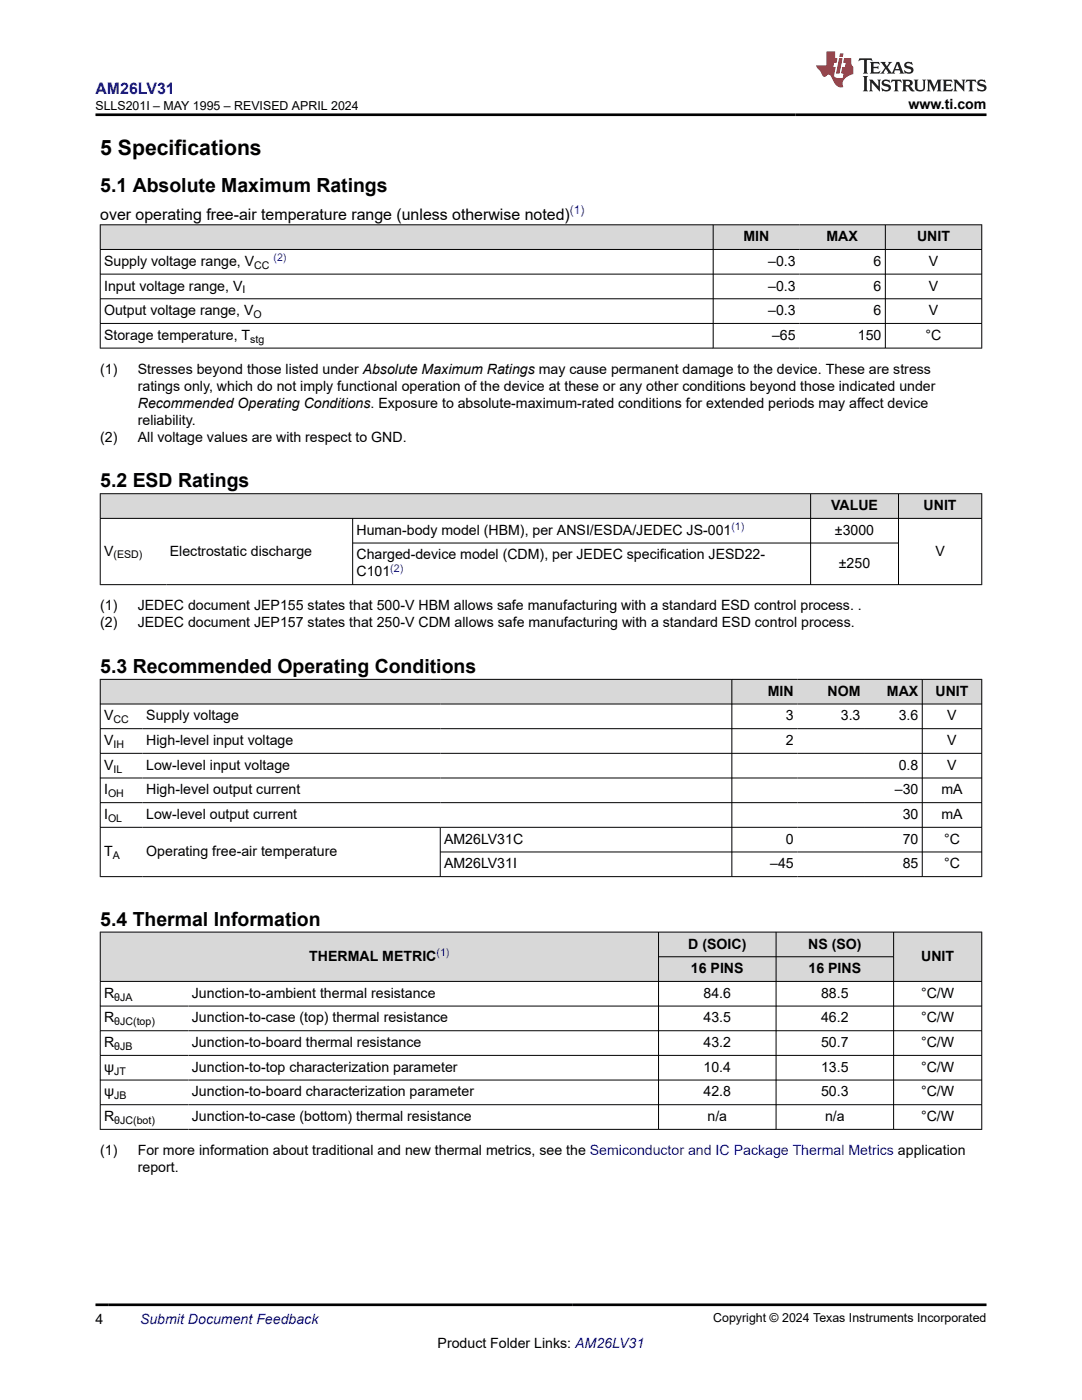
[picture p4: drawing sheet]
<svg xmlns="http://www.w3.org/2000/svg" width="216mm" height="279mm" viewBox="0 0 216 279" stroke-linecap="round" stroke-linejoin="round" font-family="sans-serif">
<defs><g id="words">
<text font-size="4.2" x="20" y="30.9">5 Specifications</text>
<g font-size="3.9">
<text x="20" y="38.4">5.1 Absolute Maximum Ratings</text>
<text x="20" y="97.3">5.2 ESD Ratings</text>
<text x="20" y="134.3">5.3 Recommended Operating Conditions</text>
<text x="20" y="184.7">5.4 Thermal Information</text>
</g>
<text font-size="3.2" fill="#00f" x="19" y="18.7">AM26LV31</text>
<text font-size="3.2" x="20" y="43.8">over operating free-air temperature range (unless otherwise noted)</text>
<g font-size="2.8">
<text x="181.3" y="21.8">www.ti.com</text>
<text x="20.8" y="53.1">Supply voltage range, V</text>
<text x="148.3" y="48.1">MIN</text>
<text x="153.3" y="53.1">–0.3</text>
<text x="164.9" y="48.1">MAX</text>
<text x="174.3" y="53.1">6</text>
<text x="183" y="48.1">UNIT</text>
<text x="185.3" y="53.1">V</text>
<text x="20.8" y="58">Input voltage range, V</text>
<text x="153.3" y="58">–0.3</text>
<text x="174.3" y="58">6</text>
<text x="185.3" y="58">V</text>
<text x="20.8" y="62.9">Output voltage range, V</text>
<text x="153.3" y="62.9">–0.3</text>
<text x="174.3" y="62.9">6</text>
<text x="185.3" y="62.9">V</text>
<text x="20.8" y="67.8">Storage temperature, T</text>
<text x="154.1" y="67.8">–65</text>
<text x="171.2" y="67.8">150</text>
<text x="184.7" y="67.8">°C</text>
<text x="20" y="74.6">(1)</text>
<text x="27.5" y="74.6">Stresses beyond those listed under Absolute Maximum Ratings may cause permanent damage to the device. These are stress</text>
<text x="27.5" y="78">ratings only, which do not imply functional operation of the device at these or any other conditions beyond those indicated under</text>
<text x="27.5" y="81.4">Recommended Operating Conditions. Exposure to absolute-maximum-rated conditions for extended periods may affect device</text>
<text x="20" y="88.2">(2)</text>
<text x="27.5" y="84.8">reliability.</text>
<text x="27.5" y="88.2">All voltage values are with respect to GND.</text>
<text x="165.8" y="101.8">VALUE</text>
<text x="184.3" y="101.8">UNIT</text>
<text x="71.1" y="106.7">Human-body model (HBM), per ANSI/ESDA/JEDEC JS-001</text>
<text x="166.6" y="106.7">±3000</text>
<text x="20.8" y="110.9">V</text>
<text x="33.9" y="110.9">Electrostatic discharge</text>
<text x="71.1" y="111.6">Charged-device model (CDM), per JEDEC specification JESD22-</text>
<text x="167.4" y="113.3">±250</text>
<text x="186.7" y="110.9">V</text>
<text x="71.1" y="115">C101</text>
<text x="20" y="121.8">(1)</text>
<text x="20" y="125.2">(2)</text>
<text x="27.5" y="121.8">JEDEC document JEP155 states that 500-V HBM allows safe manufacturing with a standard ESD control process. .</text>
<text x="27.5" y="125.2">JEDEC document JEP157 states that 250-V CDM allows safe manufacturing with a standard ESD control process.</text>
<text x="20.8" y="143.8">V</text>
<text x="29.2" y="143.8">Supply voltage</text>
<text x="153.2" y="138.9">MIN</text>
<text x="156.8" y="143.8">3</text>
<text x="165.1" y="138.9">NOM</text>
<text x="167.8" y="143.8">3.3</text>
<text x="177" y="138.9">MAX</text>
<text x="179.3" y="143.8">3.6</text>
<text x="186.7" y="138.9">UNIT</text>
<text x="189" y="143.8">V</text>
<text x="20.8" y="148.7">V</text>
<text x="29.2" y="148.7">High-level input voltage</text>
<text x="156.8" y="148.7">2</text>
<text x="189" y="148.7">V</text>
<text x="20.8" y="153.6">V</text>
<text x="29.2" y="153.6">Low-level input voltage</text>
<text x="179.3" y="153.6">0.8</text>
<text x="189" y="153.6">V</text>
<text x="20.8" y="158.5">I</text>
<text x="29.2" y="158.5">High-level output current</text>
<text x="178.6" y="158.5">–30</text>
<text x="187.8" y="158.5">mA</text>
<text x="20.8" y="163.5">I</text>
<text x="29.2" y="163.5">Low-level output current</text>
<text x="180.1" y="163.5">30</text>
<text x="187.8" y="163.5">mA</text>
<text x="20.8" y="170.8">T</text>
<text x="29.2" y="170.8">Operating free-air temperature</text>
<text x="88.6" y="168.4">AM26LV31C</text>
<text x="88.6" y="173.3">AM26LV31I</text>
<text x="153.7" y="173.3">–45</text>
<text x="156.8" y="168.4">0</text>
<text x="180.1" y="168.4">70</text>
<text x="180.1" y="173.3">85</text>
<text x="188.4" y="168.4">°C</text>
<text x="188.4" y="173.3">°C</text>
<text x="61.7" y="191.8">THERMAL METRIC</text>
<text x="137.3" y="189.3">D (SOIC)</text>
<text x="161.3" y="189.3">NS (SO)</text>
<text x="183.8" y="191.8">UNIT</text>
<text x="137.9" y="194.2">16 PINS</text>
<text x="161.3" y="194.2">16 PINS</text>
<text x="20.8" y="199.1">R</text>
<text x="38.3" y="199.1">Junction-to-ambient thermal resistance</text>
<text x="140.4" y="199.1">84.6</text>
<text x="163.8" y="199.1">88.5</text>
<text x="183.8" y="199.1">°C/W</text>
<text x="20.8" y="204.1">R</text>
<text x="20.8" y="209">R</text>
<text x="38.3" y="204.1">Junction-to-case (top) thermal resistance</text>
<text x="38.3" y="209">Junction-to-board thermal resistance</text>
<text x="140.4" y="204.1">43.5</text>
<text x="140.4" y="209">43.2</text>
<text x="163.8" y="204.1">46.2</text>
<text x="163.8" y="209">50.7</text>
<text x="183.8" y="204.1">°C/W</text>
<text x="183.8" y="209">°C/W</text>
<text x="20.8" y="213.9">ψ</text>
<text x="38.3" y="213.9">Junction-to-top characterization parameter</text>
<text x="140.4" y="213.9">10.4</text>
<text x="163.8" y="213.9">13.5</text>
<text x="183.8" y="213.9">°C/W</text>
<text x="20.8" y="218.8">ψ</text>
<text x="38.3" y="218.8">Junction-to-board characterization parameter</text>
<text x="140.4" y="218.8">42.8</text>
<text x="163.8" y="218.8">50.3</text>
<text x="183.8" y="218.8">°C/W</text>
<text x="20.8" y="223.7">R</text>
<text x="38.3" y="223.7">Junction-to-case (bottom) thermal resistance</text>
<text x="141.2" y="223.7">n/a</text>
<text x="164.6" y="223.7">n/a</text>
<text x="183.8" y="223.7">°C/W</text>
<text x="20" y="230.5">(1)</text>
<text x="27.5" y="233.9">report.</text>
<text x="27.5" y="230.5">For more information about traditional and new thermal metrics, see the Semiconductor and IC Package Thermal Metrics application</text>
<text x="19" y="264.2">4</text>
<text x="87.3" y="269">Product Folder Links: AM26LV31</text>
</g>
<text font-size="2.8" fill="#00f" x="27.9" y="264.2">Submit Document Feedback</text>
<g font-size="2.5">
<text x="19" y="21.9">SLLS201I – MAY 1995 – REVISED APRIL 2024</text>
<text x="142.3" y="263.9">Copyright © 2024 Texas Instruments Incorporated</text>
</g>
<text font-size="2.4" fill="#00f" x="113.7" y="42.8">(1)</text>
<g font-size="2.1">
<text x="50.7" y="53.6">CC</text>
<text x="48.4" y="58.5">I</text>
<text x="50.6" y="63.5">O</text>
<text x="49.9" y="68.4">stg</text>
<text x="22.6" y="111.4">(ESD)</text>
<text x="22.6" y="144.3">CC</text>
<text x="22.6" y="149.3">IH</text>
<text x="22.6" y="154.2">IL</text>
<text x="21.6" y="159.1">OH</text>
<text x="21.6" y="164">OL</text>
<text x="22.5" y="171.4">A</text>
<text x="22.8" y="199.7">θJA</text>
<text x="22.8" y="204.6">θJC(top)</text>
<text x="22.8" y="209.5">θJB</text>
<text x="22.8" y="214.5">JT</text>
<text x="22.8" y="219.4">JB</text>
<text x="22.8" y="224.3">θJC(bot)</text>
</g>
<g font-size="2.1" fill="#00f">
<text x="54.6" y="52.1">(2)</text>
<text x="146" y="105.8">(1)</text>
<text x="77.9" y="114.1">(2)</text>
<text x="87.1" y="190.8">(1)</text>
</g>
</g></defs>
<g fill="#d8d8d8">
<path d="M20 44.9h175.9v4.9h-175.9z" fill-rule="evenodd"/>
<path d="M20.1 44.9h122.1v4.8h-122.1z" fill-rule="evenodd"/>
<path d="M142.4 44.9h17.1v4.8h-17.1z" fill-rule="evenodd"/>
<path d="M159.5 44.9h17.1v4.8h-17.1z" fill-rule="evenodd"/>
<path d="M176.7 44.9h19.1v4.8h-19.1z" fill-rule="evenodd"/>
</g>
<path d="M19.9 44.9h176.1M19.9 49.8h176.1M19.9 54.7h176.1M19.9 59.6h176.1M20 44.8v24.7M142.3 44.8v24.7M176.7 44.8v24.7M195.9 44.8v24.7M19.9 64.5h176.1M19.9 69.5h176.1" fill="none" stroke="#000" stroke-width=".2"/>
<g fill="#d8d8d8">
<path d="M20 98.5h175.9v5h-175.9z" fill-rule="evenodd"/>
<path d="M20.1 98.6h141.6v4.8h-141.6z" fill-rule="evenodd"/>
<path d="M161.8 98.6h17.4v4.8h-17.4z" fill-rule="evenodd"/>
<path d="M179.3 98.6h16.5v4.8h-16.5z" fill-rule="evenodd"/>
</g>
<path d="M19.9 98.5h176.1M20 98.5v18.2M161.7 98.5v18.2M179.3 98.5v18.2M195.9 98.5v18.2M19.9 103.5h176.1M19.9 116.7h176.1M70.4 103.5v13.2M70.4 108.4h108.9" fill="none" stroke="#000" stroke-width=".2"/>
<g fill="#d8d8d8">
<path d="M20 135.6h175.9v4.9h-175.9z" fill-rule="evenodd"/>
<path d="M20.1 135.6h67.7v4.8h-67.7z" fill-rule="evenodd"/>
<path d="M87.8 135.6h58.2v4.8h-58.2z" fill-rule="evenodd"/>
<path d="M146.1 135.6h13v4.8h-13z" fill-rule="evenodd"/>
<path d="M159.1 135.6h13.3v4.8h-13.3z" fill-rule="evenodd"/>
<path d="M172.4 135.6h11.6v4.8h-11.6z" fill-rule="evenodd"/>
<path d="M184.1 135.6h11.7v4.8h-11.7z" fill-rule="evenodd"/>
</g>
<g fill="none" stroke="#000" stroke-width=".2">
<path d="M19.9 135.6h176.1M20 135.5v39.5M146 135.5v39.5M184 135.5v39.5M195.9 135.5v39.5M19.9 140.5h176.1M19.9 145.4h176.1M19.9 150.3h176.1M19.9 155.3h176.1M19.9 160.2h176.1M19.9 165.1h176.1M87.8 165.1v9.9"/>
<path d="M87.8 170h108.2M196 175h-176.1"/>
</g>
<g fill="#d8d8d8">
<path d="M20 186h175.9v4.9h-175.9z" fill-rule="evenodd"/>
<path d="M20.1 186.1h111.2v9.7h-111.2z" fill-rule="evenodd"/>
<path d="M131.5 186.1h23.3v4.8h-23.3z" fill-rule="evenodd"/>
<path d="M154.9 186.1h23.3v4.8h-23.3z" fill-rule="evenodd"/>
<path d="M178.4 186.1h17.4v9.7h-17.4z" fill-rule="evenodd"/>
<path d="M131.5 191h23.3v4.8h-23.3z" fill-rule="evenodd"/>
<path d="M154.9 191h23.3v4.8h-23.3z" fill-rule="evenodd"/>
</g>
<g fill="none" stroke="#000" stroke-width=".2">
<path d="M19.9 186h176.1M19.9 195.9h176.1M20 186v39.5M131.4 186v39.5M131.4 190.9h47M154.9 186v39.5M178.3 186v39.5M195.9 186v39.5M19.9 200.8h176.1M19.9 205.7h176.1M19.9 210.6h176.1M19.9 215.5h176.1"/>
<path d="M19.9 220.5h176.1M19.9 225.4h176.1"/>
</g>
<path d="M171.5 11.6l-.2 .6 .5-.2h.6v.1v2.2l-.2 .4h1l-.2-.4v-2.2v-.1h.5l.5 .2-.1-.6zM173.6 12.4l.2 .3v1.6l-.2 .4h1.9l.1-.6a1.08 1.08 0 0 1-1.3 .2v-.7h.6l.4 .2v-.7l-.4 .2h-.6v-.5l.2-.2a1 1 0 0 1 1 .3l-.1-.5zM175.7 12.4l.9 1.1-1 1.2h.9l-.2-.2 .5-.8 .4 .8-.2 .2h1.6l-.2-.2 .2-.5h.9l.1 .5-.1 .2h.9l-.2-.4-.8-1.9h-.5l-.9 2.1-.9-1.1 .9-1h-.8l.2 .2-.4 .6-.4-.6 .2-.2zM179 12.8l.4 1h-.7zM180.7 12.5a.65 .65 0 0 0-.2 .7 .65 .65 0 0 0 .6 .5l.6 .1 .1 .3a.79 .79 0 0 1-.7 .4 .79 .79 0 0 1-.7-.5l.1 .7 .2-.1a.93 .93 0 0 0 1.1 0 .93 .93 0 0 0 .4-.9 1.46 1.46 0 0 0-1.2-.6l-.1-.3a1.09 1.09 0 0 1 1.2 .2l-.2-.6-.1 .1-.5-.2zM172.2 15.2l.2 .4v2.2l-.2 .4h1l-.2-.4v-2.2l.2-.4zM173.4 15.9l.2 .4v1.5l-.2 .4h.8l-.3-.4 .1-1.3 1.6 1.8v-2l.2-.4h-.7l.1 .2 .1 1.1-1.2-1.3zM176.2 16a.65 .65 0 0 0-.2 .8 .65 .65 0 0 0 .6 .4l.6 .2 .1 .2a.79 .79 0 0 1-.7 .4 .79 .79 0 0 1-.7-.5l.1 .7 .2-.1a.93 .93 0 0 0 1.1 .1 .93 .93 0 0 0 .4-1 1.46 1.46 0 0 0-1.2-.5l-.1-.4a1.09 1.09 0 0 1 1.2 .2l-.1-.6-.2 .1-.5-.1zM177.9 15.9l-.1 .6a.63 .63 0 0 1 .8-.3v1.6l-.3 .4h1l-.2-.4v-1.6a.66 .66 0 0 1 .8 .3l-.1-.6zM180 15.9l.2 .4v1.5l-.2 .4h1l-.2-.2-.1-.7h.5l.1 .2a.79 .79 0 0 0 1.2 .6l-1-.9a.61 .61 0 0 0 .6-.6 .61 .61 0 0 0-.5-.7zM180.8 16.2h.1a.47 .47 0 0 1 .5 .1 .47 .47 0 0 1 .1 .5l-.1 .1-.7 .1zM182.3 15.9l.2 .2a2.27 2.27 0 0 0 .4 2 1.04 1.04 0 0 0 1.7-.7v-1.3l.2-.2h-.8l.2 .4v1.1a.6 .6 0 0 1-.6 .6 .6 .6 0 0 1-.6-.6v-1.1l.3-.4zM184.9 15.9l.2 .4v1.5l-.2 .4h.8l-.3-.4v-1.4l.9 1.9 .9-1.9v1.4l-.3 .4h1l-.2-.4v-1.5l.2-.4h-.8l-.7 1.5-.6-1.5zM188.1 15.9l.2 .4v1.5l-.2 .4h1.9l.1-.6a1.09 1.09 0 0 1-1.3 .2v-.7h.6l.4 .2v-.6l-.4 .2h-.6v-.6l.2-.1a1.01 1.01 0 0 1 1 .3l-.1-.6zM190.2 15.9l.3 .4v1.5l-.3 .4h.8l-.2-.4v-1.3l1.6 1.8v-2l.2-.4h-.7l.2 .2v1.1l-1.2-1.3zM192.8 15.9l-.1 .6a.63 .63 0 0 1 .8-.3v1.6l-.3 .4h1l-.2-.4v-1.6a.66 .66 0 0 1 .8 .3l-.1-.6zM195.2 16a.65 .65 0 0 0-.2 .8 .65 .65 0 0 0 .6 .4l.6 .2 .2 .2a.79 .79 0 0 1-.7 .4 .79 .79 0 0 1-.7-.5l.1 .7 .2-.1a.93 .93 0 0 0 1 .1 .93 .93 0 0 0 .5-1 1.46 1.46 0 0 0-1.3-.5v-.4a1.09 1.09 0 0 1 1.2 .2l-.2-.6-.2 .1-.5-.1z" fill="#231f20"/>
<path d="M164.9 10.3v2.7h-2l.1 .4 .8 1a.95 .95 0 0 0 1 .9 .59 .59 0 0 1 .5-.4 .59 .59 0 0 1 .5 .3l.4 .8a1.59 1.59 0 0 0 2.1 1.4 1.61 1.61 0 0 1 1-2.3l1-.3-.1-1.5a1.59 1.59 0 0 1-.3-1.7h-1.5l-.2 .9h.6l-.2 .9h-.5l-.2 .9v.3l.4 .1-.1 .9h-.7a.73 .73 0 0 1-1-.7l.3-1.5h-.5l.1-.9h.5l.2-.9h-.5v-1.3zM167.4 11.6l-.6 3.1h.7l.6-3.1zM167.6 10.7l-.1 .6h.7l.1-.6z" fill="#ed1c24"/>
<path d="M19 22.9h177.8M19 260.4h177.8" fill="none" stroke="#000" stroke-width=".53"/>
<use href="#words"/>
</svg>
